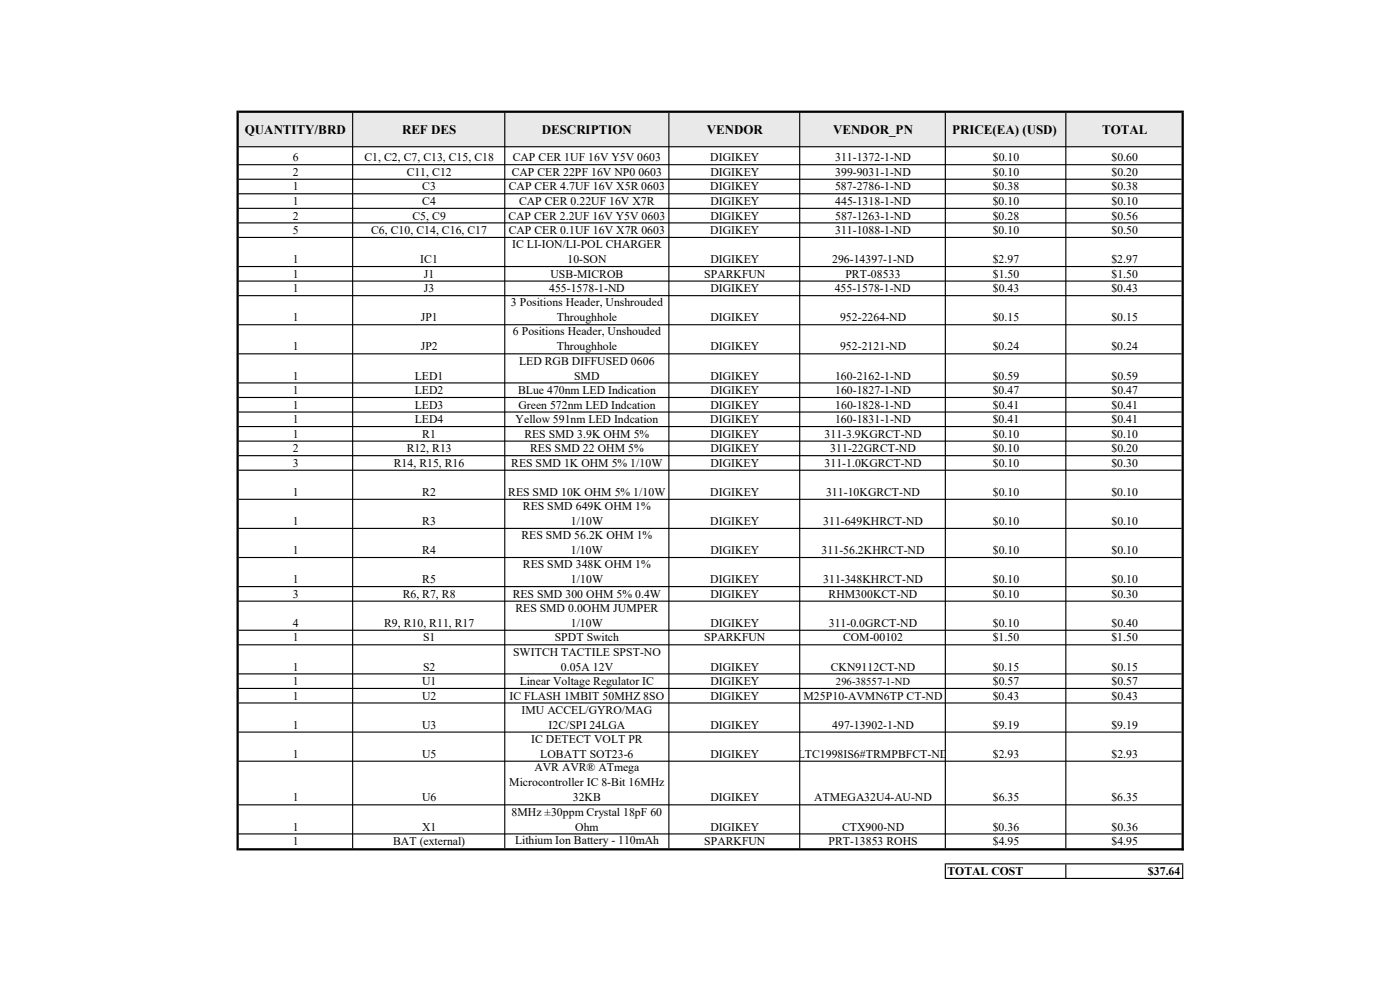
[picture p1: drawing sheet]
<svg xmlns="http://www.w3.org/2000/svg" width="420mm" height="297mm" viewBox="0 0 420 297" stroke-linecap="round" stroke-linejoin="round" font-family="sans-serif">
<defs><g id="words">
<g font-size="3.9">
<text x="73.4" y="40.2">QUANTITY/BRD</text>
<text x="120.6" y="40.2">REF DES</text>
<text x="162.6" y="40.2">DESCRIPTION</text>
<text x="212" y="40.2">VENDOR</text>
<text x="249.9" y="40.2">VENDOR_PN</text>
<text x="285.6" y="40.2">PRICE(EA) (USD)</text>
<text x="330.6" y="40.2">TOTAL</text>
</g>
<g font-size="3.5">
<text x="87.8" y="48.3">6</text>
<text x="87.8" y="52.7">2</text>
<text x="109.3" y="48.3">C1, C2, C7, C13, C15, C18</text>
<text x="122" y="52.7">C11, C12</text>
<text x="153.5" y="52.7">CAP CER 22PF 16V NP0 0603</text>
<text x="153.9" y="48.3">CAP CER 1UF 16V Y5V 0603</text>
<text x="213.1" y="48.3">DIGIKEY</text>
<text x="213.1" y="52.7">DIGIKEY</text>
<text x="250.5" y="52.7">399-9031-1-ND</text>
<text x="250.5" y="48.3">311-1372-1-ND</text>
<text x="297.8" y="48.3">$0.10</text>
<text x="297.8" y="52.7">$0.10</text>
<text x="333.4" y="48.3">$0.60</text>
<text x="333.4" y="52.7">$0.20</text>
<text x="87.8" y="57.1">1</text>
<text x="126.7" y="57.1">C3</text>
<text x="152.6" y="57.1">CAP CER 4.7UF 16V X5R 0603</text>
<text x="213.1" y="57.1">DIGIKEY</text>
<text x="250.5" y="57.1">587-2786-1-ND</text>
<text x="297.8" y="57.1">$0.38</text>
<text x="333.4" y="57.1">$0.38</text>
<text x="87.8" y="61.4">1</text>
<text x="87.8" y="65.8">2</text>
<text x="123.8" y="65.8">C5, C9</text>
<text x="126.7" y="61.4">C4</text>
<text x="152.5" y="65.8">CAP CER 2.2UF 16V Y5V 0603</text>
<text x="155.7" y="61.4">CAP CER 0.22UF 16V X7R</text>
<text x="213.1" y="61.4">DIGIKEY</text>
<text x="213.1" y="65.8">DIGIKEY</text>
<text x="250.5" y="61.4">445-1318-1-ND</text>
<text x="250.5" y="65.8">587-1263-1-ND</text>
<text x="297.8" y="61.4">$0.10</text>
<text x="297.8" y="65.8">$0.28</text>
<text x="333.4" y="61.4">$0.10</text>
<text x="333.4" y="65.8">$0.56</text>
<text x="87.8" y="70.1">5</text>
<text x="111.4" y="70.1">C6, C10, C14, C16, C17</text>
<text x="152.7" y="70.1">CAP CER 0.1UF 16V X7R 0603</text>
<text x="213.1" y="70.1">DIGIKEY</text>
<text x="250.5" y="70.1">311-1088-1-ND</text>
<text x="297.8" y="70.1">$0.10</text>
<text x="333.4" y="70.1">$0.50</text>
<text x="153.7" y="74.4">IC LI-ION/LI-POL CHARGER</text>
<text x="87.8" y="78.9">1</text>
<text x="87.8" y="83.2">1</text>
<text x="126.1" y="78.9">IC1</text>
<text x="127.2" y="83.2">J1</text>
<text x="165.1" y="83.2">USB-MICROB</text>
<text x="170.2" y="78.9">10-SON</text>
<text x="211.3" y="83.2">SPARKFUN</text>
<text x="213.1" y="78.9">DIGIKEY</text>
<text x="249.6" y="78.9">296-14397-1-ND</text>
<text x="253.6" y="83.2">PRT-08533</text>
<text x="297.8" y="78.9">$2.97</text>
<text x="297.8" y="83.2">$1.50</text>
<text x="333.4" y="83.2">$1.50</text>
<text x="333.4" y="78.9">$2.97</text>
<text x="87.8" y="87.6">1</text>
<text x="127.2" y="87.6">J3</text>
<text x="164.7" y="87.6">455-1578-1-ND</text>
<text x="213.1" y="87.6">DIGIKEY</text>
<text x="250.4" y="87.6">455-1578-1-ND</text>
<text x="297.8" y="87.6">$0.43</text>
<text x="333.4" y="87.6">$0.43</text>
<text x="153.2" y="91.8">3 Positions Header, Unshrouded</text>
<text x="87.8" y="96.3">1</text>
<text x="126.2" y="96.3">JP1</text>
<text x="153.8" y="100.5">6 Positions Header, Unshouded</text>
<text x="167" y="96.3">Throughhole</text>
<text x="213.1" y="96.3">DIGIKEY</text>
<text x="252" y="96.3">952-2264-ND</text>
<text x="297.8" y="96.3">$0.15</text>
<text x="333.4" y="96.3">$0.15</text>
<text x="87.8" y="105">1</text>
<text x="126.2" y="105">JP2</text>
<text x="167" y="105">Throughhole</text>
<text x="213.1" y="105">DIGIKEY</text>
<text x="252" y="105">952-2121-ND</text>
<text x="297.8" y="105">$0.24</text>
<text x="333.4" y="105">$0.24</text>
<text x="87.8" y="113.7">1</text>
<text x="124.4" y="113.7">LED1</text>
<text x="155.7" y="109.3">LED RGB DIFFUSED 0606</text>
<text x="172.3" y="113.7">SMD</text>
<text x="213.1" y="113.7">DIGIKEY</text>
<text x="250.5" y="113.7">160-2162-1-ND</text>
<text x="297.8" y="113.7">$0.59</text>
<text x="333.4" y="113.7">$0.59</text>
<text x="87.8" y="118.1">1</text>
<text x="124.4" y="118.1">LED2</text>
<text x="155.4" y="118.1">BLue 470nm LED Indication</text>
<text x="213.1" y="118.1">DIGIKEY</text>
<text x="250.5" y="118.1">160-1827-1-ND</text>
<text x="297.8" y="118.1">$0.47</text>
<text x="333.4" y="118.1">$0.47</text>
<text x="87.8" y="122.5">1</text>
<text x="124.4" y="122.5">LED3</text>
<text x="155.5" y="122.5">Green 572nm LED Indcation</text>
<text x="213.1" y="122.5">DIGIKEY</text>
<text x="250.5" y="122.5">160-1828-1-ND</text>
<text x="297.8" y="122.5">$0.41</text>
<text x="333.4" y="122.5">$0.41</text>
<text x="87.8" y="126.8">1</text>
<text x="87.8" y="131.2">1</text>
<text x="124.4" y="126.8">LED4</text>
<text x="126.7" y="131.2">R1</text>
<text x="154.7" y="126.8">Yellow 591nm LED Indcation</text>
<text x="157.3" y="131.2">RES SMD 3.9K OHM 5%</text>
<text x="213.1" y="126.8">DIGIKEY</text>
<text x="213.1" y="131.2">DIGIKEY</text>
<text x="247.4" y="131.2">311-3.9KGRCT-ND</text>
<text x="250.5" y="126.8">160-1831-1-ND</text>
<text x="297.8" y="131.2">$0.10</text>
<text x="297.8" y="126.8">$0.41</text>
<text x="333.4" y="126.8">$0.41</text>
<text x="333.4" y="131.2">$0.10</text>
<text x="87.8" y="135.6">2</text>
<text x="122" y="135.6">R12, R13</text>
<text x="159.1" y="135.6">RES SMD 22 OHM 5%</text>
<text x="213.1" y="135.6">DIGIKEY</text>
<text x="249.1" y="135.6">311-22GRCT-ND</text>
<text x="297.8" y="135.6">$0.10</text>
<text x="333.4" y="135.6">$0.20</text>
<text x="87.8" y="139.9">3</text>
<text x="118.2" y="139.9">R14, R15, R16</text>
<text x="153.4" y="139.9">RES SMD 1K OHM 5% 1/10W</text>
<text x="213.1" y="139.9">DIGIKEY</text>
<text x="247.4" y="139.9">311-1.0KGRCT-ND</text>
<text x="297.8" y="139.9">$0.10</text>
<text x="333.4" y="139.9">$0.30</text>
<text x="87.8" y="148.6">1</text>
<text x="126.7" y="148.6">R2</text>
<text x="152.5" y="148.6">RES SMD 10K OHM 5% 1/10W</text>
<text x="213.1" y="148.6">DIGIKEY</text>
<text x="247.8" y="148.6">311-10KGRCT-ND</text>
<text x="297.8" y="148.6">$0.10</text>
<text x="333.4" y="148.6">$0.10</text>
<text x="156.9" y="152.9">RES SMD 649K OHM 1%</text>
<text x="87.8" y="157.4">1</text>
<text x="126.7" y="157.4">R3</text>
<text x="156.4" y="161.6">RES SMD 56.2K OHM 1%</text>
<text x="171.3" y="157.4">1/10W</text>
<text x="213.1" y="157.4">DIGIKEY</text>
<text x="246.9" y="157.4">311-649KHRCT-ND</text>
<text x="297.8" y="157.4">$0.10</text>
<text x="333.4" y="157.4">$0.10</text>
<text x="87.8" y="166.1">1</text>
<text x="126.7" y="166.1">R4</text>
<text x="171.2" y="166.1">1/10W</text>
<text x="213.1" y="166.1">DIGIKEY</text>
<text x="246.5" y="166.1">311-56.2KHRCT-ND</text>
<text x="297.8" y="166.1">$0.10</text>
<text x="333.4" y="166.1">$0.10</text>
<text x="156.9" y="170.3">RES SMD 348K OHM 1%</text>
<text x="87.8" y="174.8">1</text>
<text x="87.8" y="179.2">3</text>
<text x="120.8" y="179.2">R6, R7, R8</text>
<text x="126.7" y="174.8">R5</text>
<text x="153.8" y="179.2">RES SMD 300 OHM 5% 0.4W</text>
<text x="171.3" y="174.8">1/10W</text>
<text x="213.1" y="174.8">DIGIKEY</text>
<text x="213.1" y="179.2">DIGIKEY</text>
<text x="246.9" y="174.8">311-348KHRCT-ND</text>
<text x="248.6" y="179.2">RHM300KCT-ND</text>
<text x="297.8" y="174.8">$0.10</text>
<text x="297.8" y="179.2">$0.10</text>
<text x="333.4" y="174.8">$0.10</text>
<text x="333.4" y="179.2">$0.30</text>
<text x="154.6" y="183.4">RES SMD 0.0OHM JUMPER</text>
<text x="87.8" y="187.9">4</text>
<text x="115.2" y="187.9">R9, R10, R11, R17</text>
<text x="171.2" y="187.9">1/10W</text>
<text x="213.1" y="187.9">DIGIKEY</text>
<text x="248.6" y="187.9">311-0.0GRCT-ND</text>
<text x="297.8" y="187.9">$0.10</text>
<text x="333.4" y="187.9">$0.40</text>
<text x="87.8" y="192.2">1</text>
<text x="126.9" y="192.2">S1</text>
<text x="153.9" y="196.5">SWITCH TACTILE SPST-NO</text>
<text x="166.5" y="192.2">SPDT Switch</text>
<text x="211.3" y="192.2">SPARKFUN</text>
<text x="252.9" y="192.2">COM-00102</text>
<text x="297.8" y="192.2">$1.50</text>
<text x="333.4" y="192.2">$1.50</text>
<text x="87.8" y="201">1</text>
<text x="126.9" y="201">S2</text>
<text x="168.2" y="201">0.05A 12V</text>
<text x="213.1" y="201">DIGIKEY</text>
<text x="249.2" y="201">CKN9112CT-ND</text>
<text x="297.8" y="201">$0.15</text>
<text x="333.4" y="201">$0.15</text>
<text x="87.8" y="205.3">1</text>
<text x="87.8" y="209.7">1</text>
<text x="126.6" y="205.3">U1</text>
<text x="126.6" y="209.7">U2</text>
<text x="152.9" y="209.7">IC FLASH 1MBIT 50MHZ 8SO</text>
<text x="155.9" y="205.3">Linear Voltage Regulator IC</text>
<text x="213.1" y="205.3">DIGIKEY</text>
<text x="213.1" y="209.7">DIGIKEY</text>
<text x="241" y="209.7">M25P10-AVMN6TP CT-ND</text>
<text x="297.8" y="205.3">$0.57</text>
<text x="297.8" y="209.7">$0.43</text>
<text x="333.4" y="205.3">$0.57</text>
<text x="333.4" y="209.7">$0.43</text>
<text x="156.5" y="213.9">IMU ACCEL/GYRO/MAG</text>
<text x="87.8" y="218.4">1</text>
<text x="126.6" y="218.4">U3</text>
<text x="164.6" y="218.4">I2C/SPI 24LGA</text>
<text x="213.1" y="218.4">DIGIKEY</text>
<text x="249.6" y="218.4">497-13902-1-ND</text>
<text x="297.8" y="218.4">$9.19</text>
<text x="333.4" y="218.4">$9.19</text>
<text x="87.8" y="227.1">1</text>
<text x="126.6" y="227.1">U5</text>
<text x="159.3" y="222.6">IC DETECT VOLT PR</text>
<text x="162.1" y="227.1">LOBATT SOT23-6</text>
<text x="213.1" y="227.1">DIGIKEY</text>
<text x="239.3" y="227.1">LTC1998IS6#TRMPBFCT-ND</text>
<text x="297.8" y="227.1">$2.93</text>
<text x="333.4" y="227.1">$2.93</text>
<text x="160.4" y="231.2">AVR AVR® ATmega</text>
<text x="152.8" y="235.7">Microcontroller IC 8-Bit 16MHz</text>
<text x="87.8" y="240.2">1</text>
<text x="126.6" y="240.2">U6</text>
<text x="153.5" y="244.4">8MHz ±30ppm Crystal 18pF 60</text>
<text x="171.8" y="240.2">32KB</text>
<text x="213.1" y="240.2">DIGIKEY</text>
<text x="244.3" y="240.2">ATMEGA32U4-AU-ND</text>
<text x="297.8" y="240.2">$6.35</text>
<text x="333.4" y="240.2">$6.35</text>
<text x="87.8" y="248.9">1</text>
<text x="126.6" y="248.9">X1</text>
<text x="172.6" y="248.9">Ohm</text>
<text x="213.1" y="248.9">DIGIKEY</text>
<text x="252.6" y="248.9">CTX900-ND</text>
<text x="297.8" y="248.9">$0.36</text>
<text x="333.4" y="248.9">$0.36</text>
<text x="87.8" y="253.2">1</text>
<text x="117.9" y="253.2">BAT (external)</text>
<text x="154.5" y="252.9">Lithium Ion Battery - 110mAh</text>
<text x="211.3" y="253.2">SPARKFUN</text>
<text x="248.5" y="253.2">PRT-13853 ROHS</text>
<text x="297.8" y="253.2">$4.95</text>
<text x="333.4" y="253.2">$4.95</text>
<text x="284.2" y="262.3">TOTAL COST</text>
<text x="344.4" y="262.3">$37.64</text>
</g>
<text font-size="3.2" x="250.8" y="205.3">296-38557-1-ND</text>
</g></defs>
<path d="M71.5 33.7h283.3v10.3h-283.3z" fill="#e2efda"/>
<g fill="#000">
<path d="M71.6 33.1h283.5v.7h-283.5zM71.6 43.8h282.9v.4h-282.9zM71.6 49.2h282.9v.3h-282.9zM71.6 53.6h282.9v.3h-282.9zM71.6 57.9h282.9v.4h-282.9zM71.6 62.3h282.9v.3h-282.9zM71.6 66.6h282.9v.4h-282.9zM71.6 71h282.9v.3h-282.9zM71.6 79.7h282.9v.4h-282.9zM71.6 84.1h282.9v.3h-282.9zM71.6 88.4h282.9v.4h-282.9zM71.6 97.2h282.9v.3h-282.9zM71.6 105.9h282.9v.3h-282.9zM71.6 114.6h282.9v.3h-282.9zM71.6 119h282.9v.3h-282.9zM71.6 123.3h282.9v.4h-282.9zM71.6 127.7h282.9v.3h-282.9zM71.6 132h282.9v.4h-282.9zM71.6 136.4h282.9v.3h-282.9zM71.6 140.8h282.9v.3h-282.9zM71.6 149.5h282.9v.3h-282.9zM71.6 158.2h282.9v.3h-282.9zM71.6 166.9h282.9v.4h-282.9zM71.6 175.6h282.9v.4h-282.9zM71.6 180h282.9v.3h-282.9zM71.6 188.7h282.9v.4h-282.9zM71.6 193.1h282.9v.3h-282.9zM71.6 201.8h282.9v.3h-282.9zM71.6 206.2h282.9v.3h-282.9zM71.6 210.5h282.9v.4h-282.9zM71.6 219.2h282.9v.4h-282.9zM71.6 228h282.9v.3h-282.9zM71.6 241h282.9v.4h-282.9zM71.6 249.8h282.9v.3h-282.9zM71.6 254.2h283.5v.7h-283.5zM283.8 258.7h71.2v.4h-71.2zM283.8 263.1h71.2v.3h-71.2z" fill-rule="evenodd"/>
<path d="M283.4 33.8h.4v220.4h-.4zM319.6 33.8h.3v220.4h-.3zM354.5 33.8h.6v221.1h-.6zM71 33.1h.6v221.8h-.6zM105.6 33.8h.4v220.4h-.4zM151.3 33.8h.3v220.4h-.3zM200.5 33.8h.3v220.4h-.3zM239.7 33.8h.4v220.4h-.4zM283.4 258.7h.4v4.7h-.4zM319.6 259.1h.3v4.3h-.3zM354.6 259.1h.4v4.3h-.4z" fill-rule="evenodd"/>
</g>
<use href="#words"/>
</svg>
